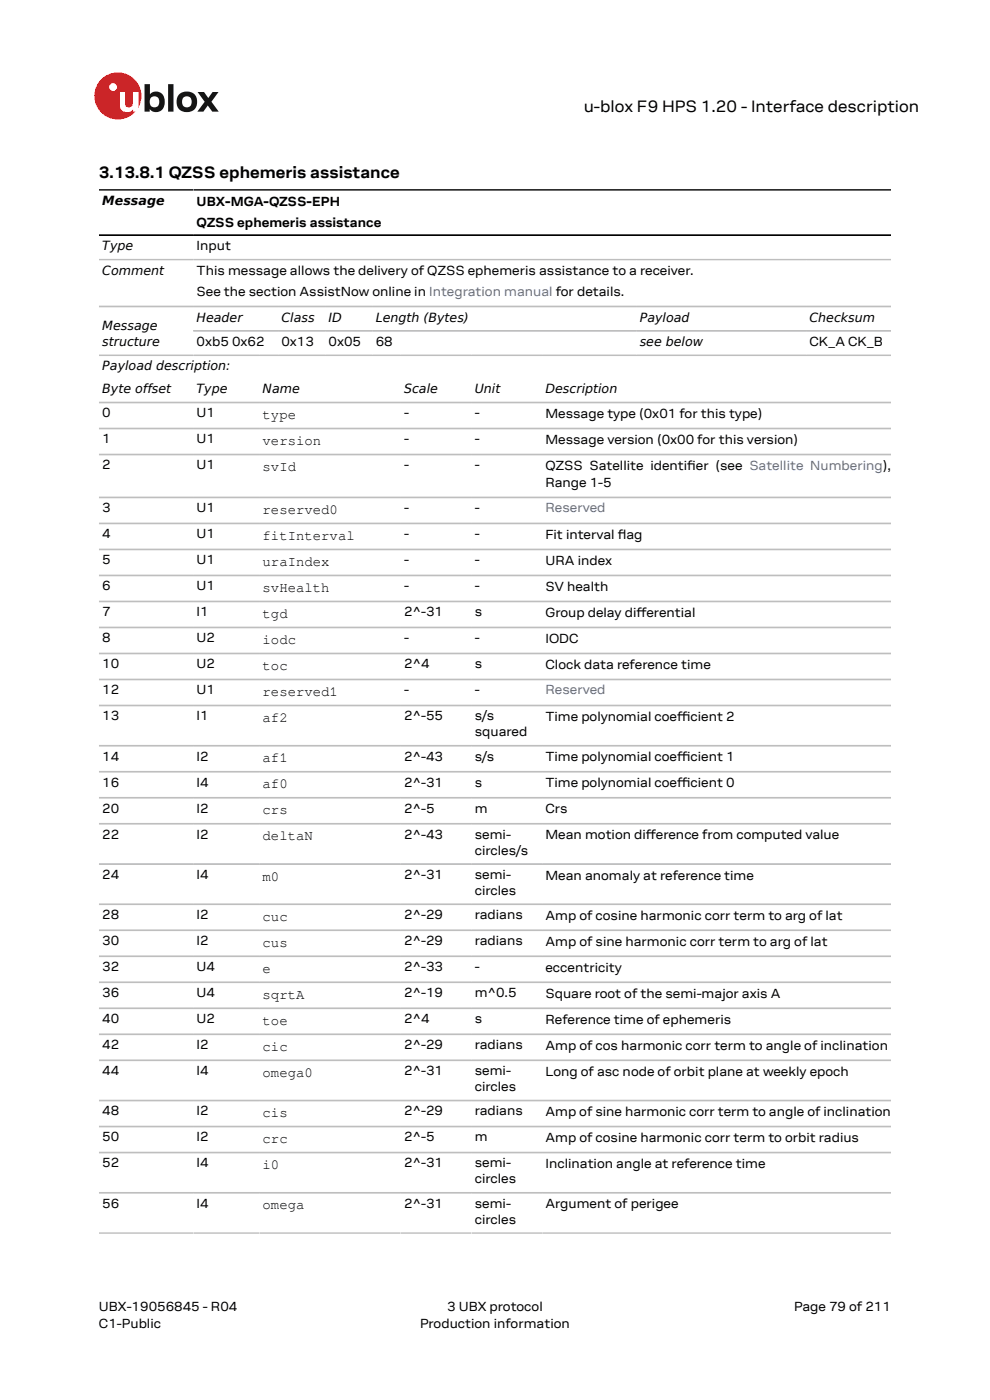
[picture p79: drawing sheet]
<svg xmlns="http://www.w3.org/2000/svg" width="210mm" height="297mm" viewBox="0 0 210 297" stroke-linecap="round" stroke-linejoin="round" font-family="sans-serif">
<defs><g id="words">
<g font-size="3.5">
<text x="123.8" y="23.7">u-blox F9 HPS 1.20 - Interface description</text>
<text x="21" y="37.9">3.13.8.1 QZSS ephemeris assistance</text>
</g>
<g font-size="3">
<text x="55.7" y="88.9">type</text>
<text x="55.7" y="94.4">version</text>
<text x="55.7" y="100">svId</text>
<text x="55.7" y="109.1">reserved0</text>
<text x="55.7" y="114.6">fitInterval</text>
<text x="55.7" y="120.1">uraIndex</text>
<text x="55.7" y="125.6">svHealth</text>
<text x="55.7" y="131.1">tgd</text>
<text x="55.7" y="136.6">iodc</text>
<text x="55.7" y="142.2">toc</text>
<text x="55.7" y="147.7">reserved1</text>
<text x="55.7" y="153.2">af2</text>
<text x="55.7" y="161.7">af1</text>
<text x="55.7" y="167.3">af0</text>
<text x="55.7" y="172.8">crs</text>
<text x="55.7" y="178.3">deltaN</text>
<text x="55.7" y="186.8">m0</text>
<text x="55.7" y="195.4">cuc</text>
<text x="55.7" y="200.9">cus</text>
<text x="55.7" y="206.4">e</text>
<text x="55.7" y="211.9">sqrtA</text>
<text x="55.7" y="217.4">toe</text>
<text x="55.7" y="223">cic</text>
<text x="55.7" y="228.5">omega0</text>
<text x="55.7" y="237">cis</text>
<text x="55.7" y="242.5">crc</text>
<text x="55.7" y="248">i0</text>
<text x="55.7" y="256.6">omega</text>
</g>
<g font-size="2.8">
<text x="41.7" y="43.6">UBX-MGA-QZSS-EPH</text>
<text x="41.7" y="48.1">QZSS ephemeris assistance</text>
<text x="41.7" y="53.1">Input</text>
<text x="41.7" y="58.4">This message allows the delivery of QZSS ephemeris assistance to a receiver.</text>
<text x="41.7" y="62.9">See the section AssistNow online in Integration manual for details.</text>
<text x="41.7" y="73.4">0xb5 0x62</text>
<text x="59.7" y="73.4">0x13</text>
<text x="69.7" y="73.4">0x05</text>
<text x="79.7" y="73.4">68</text>
<text x="171.7" y="73.4">CK_A CK_B</text>
<text x="21.7" y="88.6">0</text>
<text x="41.7" y="88.6">U1</text>
<text x="85.7" y="88.6">-</text>
<text x="100.7" y="88.6">-</text>
<text x="115.7" y="88.7">Message type (0x01 for this type)</text>
<text x="21.7" y="94.1">1</text>
<text x="41.7" y="94.1">U1</text>
<text x="85.7" y="94.1">-</text>
<text x="100.7" y="94.1">-</text>
<text x="115.7" y="94.2">Message version (0x00 for this version)</text>
<text x="21.7" y="99.6">2</text>
<text x="41.7" y="99.6">U1</text>
<text x="85.7" y="99.6">-</text>
<text x="100.7" y="99.6">-</text>
<text x="115.7" y="99.7">QZSS Satellite identifer (see Satellite Numbering),</text>
<text x="145.8" y="99.7">i</text>
<text x="115.7" y="103.4">Range 1-5</text>
<text x="21.7" y="108.7">3</text>
<text x="41.7" y="108.7">U1</text>
<text x="85.7" y="108.7">-</text>
<text x="100.7" y="108.7">-</text>
<text x="21.7" y="114.2">4</text>
<text x="21.7" y="119.7">5</text>
<text x="41.7" y="114.2">U1</text>
<text x="41.7" y="119.7">U1</text>
<text x="85.7" y="114.2">-</text>
<text x="85.7" y="119.7">-</text>
<text x="100.7" y="114.2">-</text>
<text x="100.7" y="119.7">-</text>
<text x="115.7" y="114.4">Fit interval fag</text>
<text x="115.7" y="119.9">URA index</text>
<text x="131" y="114.4">l</text>
<text x="21.7" y="125.2">6</text>
<text x="41.7" y="125.2">U1</text>
<text x="85.7" y="125.2">-</text>
<text x="100.7" y="125.2">-</text>
<text x="115.7" y="125.4">SV health</text>
<text x="21.7" y="130.8">7</text>
<text x="41.7" y="130.8">I1</text>
<text x="85.7" y="130.8">2^-31</text>
<text x="100.7" y="130.8">s</text>
<text x="115.7" y="130.9">Group delay diferential</text>
<text x="135" y="130.9">f</text>
<text x="21.7" y="136.3">8</text>
<text x="41.7" y="136.3">U2</text>
<text x="85.7" y="136.3">-</text>
<text x="100.7" y="136.3">-</text>
<text x="115.7" y="136.4">IODC</text>
<text x="21.7" y="141.8">10</text>
<text x="41.7" y="141.8">U2</text>
<text x="85.7" y="141.8">2^4</text>
<text x="100.7" y="141.8">s</text>
<text x="115.7" y="141.9">Clock data reference time</text>
<text x="21.7" y="147.3">12</text>
<text x="41.7" y="147.3">U1</text>
<text x="85.7" y="147.3">-</text>
<text x="100.7" y="147.3">-</text>
<text x="21.7" y="152.8">13</text>
<text x="41.7" y="152.8">I1</text>
<text x="85.7" y="152.8">2^-55</text>
<text x="100.7" y="152.8">s/s</text>
<text x="115.7" y="153">Time polynomial coefcient 2</text>
<text x="143.6" y="153">f</text>
<text x="143.6" y="153">i</text>
<text x="21.7" y="161.4">14</text>
<text x="41.7" y="161.4">I2</text>
<text x="85.7" y="161.4">2^-43</text>
<text x="100.7" y="156.2">squared</text>
<text x="100.7" y="161.4">s/s</text>
<text x="115.7" y="161.5">Time polynomial coefcient 1</text>
<text x="143.6" y="161.5">f</text>
<text x="143.6" y="161.5">i</text>
<text x="21.7" y="166.9">16</text>
<text x="41.7" y="166.9">I4</text>
<text x="85.7" y="166.9">2^-31</text>
<text x="100.7" y="166.9">s</text>
<text x="115.7" y="167">Time polynomial coefcient 0</text>
<text x="143.6" y="167">f</text>
<text x="143.6" y="167">i</text>
<text x="21.7" y="172.4">20</text>
<text x="41.7" y="172.4">I2</text>
<text x="85.7" y="172.4">2^-5</text>
<text x="100.7" y="172.4">m</text>
<text x="115.7" y="172.5">Crs</text>
<text x="21.7" y="177.9">22</text>
<text x="41.7" y="177.9">I2</text>
<text x="85.7" y="177.9">2^-43</text>
<text x="100.7" y="177.9">semi-</text>
<text x="115.7" y="178.1">Mean motion diference from computed value</text>
<text x="137" y="178.1">f</text>
<text x="100.7" y="181.3">circles/s</text>
<text x="21.7" y="186.5">24</text>
<text x="41.7" y="186.5">I4</text>
<text x="85.7" y="186.5">2^-31</text>
<text x="100.7" y="186.5">semi-</text>
<text x="100.7" y="189.8">circles</text>
<text x="115.7" y="186.6">Mean anomaly at reference time</text>
<text x="21.7" y="195">28</text>
<text x="41.7" y="195">I2</text>
<text x="85.7" y="195">2^-29</text>
<text x="100.7" y="195">radians</text>
<text x="115.7" y="195.1">Amp of cosine harmonic corr term to arg of lat</text>
<text x="21.7" y="200.5">30</text>
<text x="41.7" y="200.5">I2</text>
<text x="85.7" y="200.5">2^-29</text>
<text x="100.7" y="200.5">radians</text>
<text x="115.7" y="200.7">Amp of sine harmonic corr term to arg of lat</text>
<text x="21.7" y="206">32</text>
<text x="41.7" y="206">U4</text>
<text x="85.7" y="206">2^-33</text>
<text x="100.7" y="206">-</text>
<text x="115.7" y="206.2">eccentricity</text>
<text x="21.7" y="211.6">36</text>
<text x="41.7" y="211.6">U4</text>
<text x="85.7" y="211.6">2^-19</text>
<text x="100.7" y="211.6">m^0.5</text>
<text x="115.7" y="211.7">Square root of the semi-major axis A</text>
<text x="21.7" y="217.1">40</text>
<text x="41.7" y="217.1">U2</text>
<text x="85.7" y="217.1">2^4</text>
<text x="100.7" y="217.1">s</text>
<text x="115.7" y="217.2">Reference time of ephemeris</text>
<text x="21.7" y="222.6">42</text>
<text x="41.7" y="222.6">I2</text>
<text x="85.7" y="222.6">2^-29</text>
<text x="100.7" y="222.6">radians</text>
<text x="115.7" y="222.7">Amp of cos harmonic corr term to angle of inclination</text>
<text x="21.7" y="228.1">44</text>
<text x="41.7" y="228.1">I4</text>
<text x="85.7" y="228.1">2^-31</text>
<text x="100.7" y="228.1">semi-</text>
<text x="100.7" y="231.5">circles</text>
<text x="115.7" y="228.2">Long of asc node of orbit plane at weekly epoch</text>
<text x="21.7" y="236.6">48</text>
<text x="41.7" y="236.6">I2</text>
<text x="85.7" y="236.6">2^-29</text>
<text x="100.7" y="236.6">radians</text>
<text x="115.7" y="236.8">Amp of sine harmonic corr term to angle of inclination</text>
<text x="21.7" y="242.2">50</text>
<text x="41.7" y="242.2">I2</text>
<text x="85.7" y="242.2">2^-5</text>
<text x="100.7" y="242.2">m</text>
<text x="115.7" y="242.3">Amp of cosine harmonic corr term to orbit radius</text>
<text x="21.7" y="247.7">52</text>
<text x="41.7" y="247.7">I4</text>
<text x="85.7" y="247.7">2^-31</text>
<text x="100.7" y="247.7">semi-</text>
<text x="100.7" y="251.1">circles</text>
<text x="115.7" y="247.8">Inclination angle at reference time</text>
<text x="21.7" y="256.2">56</text>
<text x="41.7" y="256.2">I4</text>
<text x="85.7" y="256.2">2^-31</text>
<text x="100.7" y="256.2">semi-</text>
<text x="115.7" y="256.4">Argument of perigee</text>
<text x="100.7" y="259.6">circles</text>
<text x="21" y="278">UBX-19056845 - R04</text>
<text x="21" y="281.8">C1-Public</text>
<text x="89.1" y="281.8">Production information</text>
<text x="94.9" y="278">3 UBX protocol</text>
<text x="168.4" y="278">Page 79 of 211</text>
</g>
<g font-size="2.8" fill="#4664b4">
<text x="115.7" y="108.7">Reserved</text>
<text x="115.7" y="147.3">Reserved</text>
</g>
<g font-size="2.7">
<text x="21.7" y="43.5">Message</text>
<text x="21.7" y="53.1">Type</text>
<text x="21.7" y="58.3">Comment</text>
<text x="21.7" y="70">Message</text>
<text x="41.7" y="68.2">Header</text>
<text x="59.7" y="68.2">Class</text>
<text x="69.7" y="68.2">ID</text>
<text x="79.7" y="68.2">Length (Bytes)</text>
<text x="135.7" y="68.2">Payload</text>
<text x="171.7" y="68.2">Checksum</text>
<text x="21.7" y="73.4">structure</text>
<text x="135.7" y="73.4">see below</text>
<text x="21.7" y="78.6">Payload description:</text>
<text x="21.7" y="83.4">Byte offset</text>
<text x="41.7" y="83.4">Type</text>
<text x="55.7" y="83.4">Name</text>
<text x="85.7" y="83.4">Scale</text>
<text x="100.7" y="83.4">Unit</text>
<text x="115.7" y="83.4">Description</text>
</g>
</g></defs>
<circle cx="25" cy="20.4" r="5" fill="#ed2023"/>
<circle cx="24" cy="18.5" r=".83" fill="#fff"/>
<g fill="#151516">
<path d="M35.7 17.9h1.1v5.8h-1.1z"/>
<path d="M41.9 19.5h1.4l.9 1.3 .9-1.3h1.3l-1.6 2.1 1.6 2.1h-1.4l-.9-1.3-1 1.3h-1.2l1.5-2.1z"/>
<path d="M32 20.7a1.17 1.17 0 0 0-.1 1.5 1.17 1.17 0 0 0 1.4 .4 1.16 1.16 0 0 0 .4-1.6 1.16 1.16 0 0 0-1.7-.3zM30.7 17.9h1.1v2.1a1.82 1.82 0 0 1 2.2-.4 1.82 1.82 0 0 1 .9 2 1.83 1.83 0 0 1-1 2 1.83 1.83 0 0 1-2.1-.5v.6h-1.1z"/>
<path d="M38.9 20.7a1.18 1.18 0 0 0-.2 1.5 1.18 1.18 0 0 0 1.5 .4 1.18 1.18 0 0 0 .4-1.5 1.18 1.18 0 0 0-1.5-.5zM37.4 21.6a2.25 2.25 0 0 1 4.5 0 2.25 2.25 0 0 1-4.5 0z"/>
</g>
<path d="M25.4 19.5h1.1v2.5a.84 .84 0 0 0 1 .8 .84 .84 0 0 0 .7-1v-2.3h1.1v4.2h-1.1v-.5a1.59 1.59 0 0 1-1.8 .5 1.59 1.59 0 0 1-1-1.5z" fill="#fff"/>
<path d="M21 40.3h168M21 49.9h168" fill="none" stroke="#000" stroke-width=".35"/>
<g fill="none" stroke="#bebebe" stroke-width=".35">
<path d="M21 55.1h168M21 65h168M21 75.4h168M41 70.2h148M21 85.4h168M21 90.9h168M21 96.4h168M21 105.5h168M21 111h168M21 116.6h168M21 122.1h168M21 127.6h168"/>
<path d="M21 133.1h168M21 138.6h168M21 144.1h168M21 149.7h168M21 158.2h168M21 163.7h168M21 169.2h168M21 174.8h168M21 183.3h168M21 191.8h168M21 197.3h168M21 202.9h168"/>
<path d="M21 208.4h168M21 213.9h168M21 219.4h168M21 224.9h168M21 233.5h168M21 239h168M21 244.5h168M21 253h168M21 261.6h168"/>
</g>
<use href="#words"/>
</svg>
